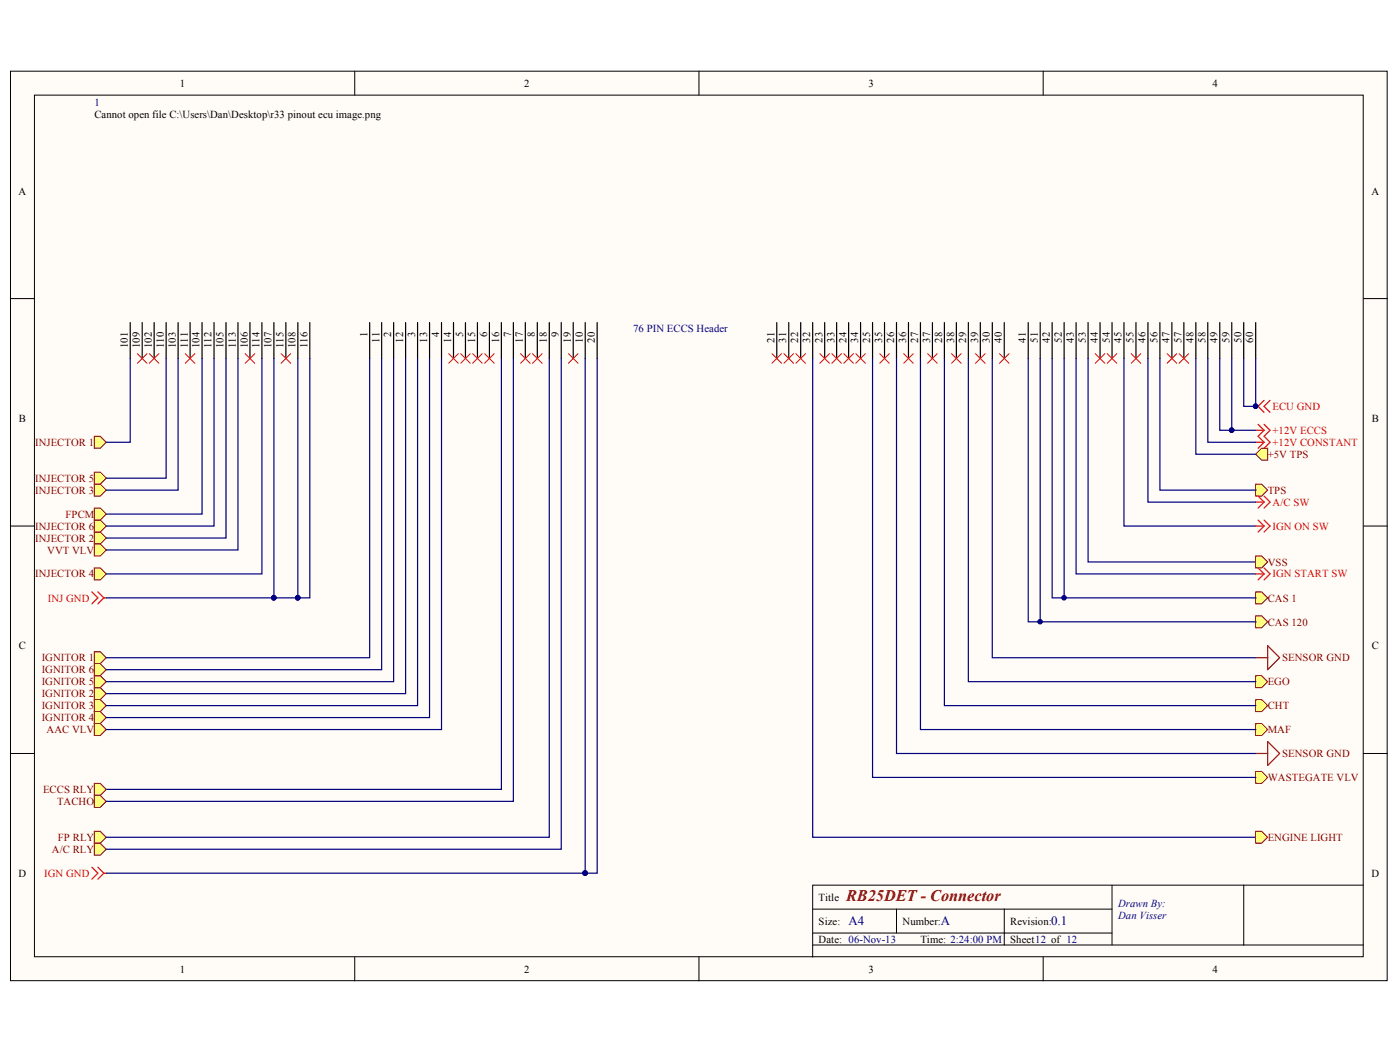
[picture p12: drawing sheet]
<svg xmlns="http://www.w3.org/2000/svg" width="271mm" height="204mm" viewBox="0 0 271 204" stroke-linecap="round" stroke-linejoin="round" font-family="sans-serif">
<defs><g id="words">
<text font-size="3.1" fill="#800000" x="163.8" y="174.3">RB25DET - Connector</text>
<g font-size="2.5" fill="#000080">
<text x="164.2" y="179">A4</text>
<text x="182.1" y="179">A</text>
<text x="203.4" y="179">0.1</text>
</g>
<g font-size="2.1">
<text x="34.8" y="16.8">1</text>
<text x="101.4" y="16.8">2</text>
<text x="168.1" y="16.8">3</text>
<text x="234.7" y="16.8">4</text>
<text x="18.3" y="22.8">Cannot open file C:\Users\Dan\Desktop\r33 pinout ecu image.png</text>
<text x="3.6" y="37.6">A</text>
<text x="265.4" y="37.6">A</text>
<text x="71.1" y="65.3" transform="rotate(-90 71.1 65.3)">1</text>
<text x="75.7" y="65.3" transform="rotate(-90 75.7 65.3)">2</text>
<text x="80.4" y="65.3" transform="rotate(-90 80.4 65.3)">3</text>
<text x="85" y="65.3" transform="rotate(-90 85 65.3)">4</text>
<text x="89.6" y="65.3" transform="rotate(-90 89.6 65.3)">5</text>
<text x="94.3" y="65.3" transform="rotate(-90 94.3 65.3)">6</text>
<text x="98.9" y="65.3" transform="rotate(-90 98.9 65.3)">7</text>
<text x="103.5" y="65.3" transform="rotate(-90 103.5 65.3)">8</text>
<text x="108.2" y="65.3" transform="rotate(-90 108.2 65.3)">9</text>
<text x="24.7" y="67.4" transform="rotate(-90 24.7 67.4)">101</text>
<text x="27.1" y="67.4" transform="rotate(-90 27.1 67.4)">109</text>
<text x="29.4" y="67.4" transform="rotate(-90 29.4 67.4)">102</text>
<text x="31.7" y="67.4" transform="rotate(-90 31.7 67.4)">110</text>
<text x="34" y="67.4" transform="rotate(-90 34 67.4)">103</text>
<text x="36.4" y="67.4" transform="rotate(-90 36.4 67.4)">111</text>
<text x="38.6" y="67.4" transform="rotate(-90 38.6 67.4)">104</text>
<text x="41" y="67.4" transform="rotate(-90 41 67.4)">112</text>
<text x="43.3" y="67.4" transform="rotate(-90 43.3 67.4)">105</text>
<text x="45.6" y="67.4" transform="rotate(-90 45.6 67.4)">113</text>
<text x="47.9" y="67.4" transform="rotate(-90 47.9 67.4)">106</text>
<text x="50.2" y="67.4" transform="rotate(-90 50.2 67.4)">114</text>
<text x="52.5" y="67.4" transform="rotate(-90 52.5 67.4)">107</text>
<text x="54.9" y="67.4" transform="rotate(-90 54.9 67.4)">115</text>
<text x="57.2" y="67.4" transform="rotate(-90 57.2 67.4)">108</text>
<text x="59.5" y="67.4" transform="rotate(-90 59.5 67.4)">116</text>
<text x="73.4" y="66.3" transform="rotate(-90 73.4 66.3)">11</text>
<text x="78" y="66.3" transform="rotate(-90 78 66.3)">12</text>
<text x="82.7" y="66.3" transform="rotate(-90 82.7 66.3)">13</text>
<text x="87.3" y="66.3" transform="rotate(-90 87.3 66.3)">14</text>
<text x="91.9" y="66.3" transform="rotate(-90 91.9 66.3)">15</text>
<text x="96.6" y="66.3" transform="rotate(-90 96.6 66.3)">16</text>
<text x="101.2" y="66.3" transform="rotate(-90 101.2 66.3)">17</text>
<text x="105.8" y="66.3" transform="rotate(-90 105.8 66.3)">18</text>
<text x="110.5" y="66.3" transform="rotate(-90 110.5 66.3)">19</text>
<text x="112.8" y="66.3" transform="rotate(-90 112.8 66.3)">10</text>
<text x="115.1" y="66.3" transform="rotate(-90 115.1 66.3)">20</text>
<text x="149.9" y="66.3" transform="rotate(-90 149.9 66.3)">21</text>
<text x="152.2" y="66.3" transform="rotate(-90 152.2 66.3)">31</text>
<text x="154.5" y="66.3" transform="rotate(-90 154.5 66.3)">22</text>
<text x="156.8" y="66.3" transform="rotate(-90 156.8 66.3)">32</text>
<text x="159.1" y="66.3" transform="rotate(-90 159.1 66.3)">23</text>
<text x="161.5" y="66.3" transform="rotate(-90 161.5 66.3)">33</text>
<text x="163.8" y="66.3" transform="rotate(-90 163.8 66.3)">24</text>
<text x="166.1" y="66.3" transform="rotate(-90 166.1 66.3)">34</text>
<text x="168.4" y="66.3" transform="rotate(-90 168.4 66.3)">25</text>
<text x="170.7" y="66.3" transform="rotate(-90 170.7 66.3)">35</text>
<text x="173" y="66.3" transform="rotate(-90 173 66.3)">26</text>
<text x="175.4" y="66.3" transform="rotate(-90 175.4 66.3)">36</text>
<text x="177.7" y="66.3" transform="rotate(-90 177.7 66.3)">27</text>
<text x="180" y="66.3" transform="rotate(-90 180 66.3)">37</text>
<text x="182.3" y="66.3" transform="rotate(-90 182.3 66.3)">28</text>
<text x="184.6" y="66.3" transform="rotate(-90 184.6 66.3)">38</text>
<text x="187" y="66.3" transform="rotate(-90 187 66.3)">29</text>
<text x="189.3" y="66.3" transform="rotate(-90 189.3 66.3)">39</text>
<text x="191.6" y="66.3" transform="rotate(-90 191.6 66.3)">30</text>
<text x="193.9" y="66.3" transform="rotate(-90 193.9 66.3)">40</text>
<text x="198.5" y="66.3" transform="rotate(-90 198.5 66.3)">41</text>
<text x="200.9" y="66.3" transform="rotate(-90 200.9 66.3)">51</text>
<text x="203.1" y="66.3" transform="rotate(-90 203.1 66.3)">42</text>
<text x="205.5" y="66.3" transform="rotate(-90 205.5 66.3)">52</text>
<text x="207.8" y="66.3" transform="rotate(-90 207.8 66.3)">43</text>
<text x="210.1" y="66.3" transform="rotate(-90 210.1 66.3)">53</text>
<text x="212.4" y="66.3" transform="rotate(-90 212.4 66.3)">44</text>
<text x="214.8" y="66.3" transform="rotate(-90 214.8 66.3)">54</text>
<text x="217.1" y="66.3" transform="rotate(-90 217.1 66.3)">45</text>
<text x="219.4" y="66.3" transform="rotate(-90 219.4 66.3)">55</text>
<text x="221.7" y="66.3" transform="rotate(-90 221.7 66.3)">46</text>
<text x="224" y="66.3" transform="rotate(-90 224 66.3)">56</text>
<text x="226.4" y="66.3" transform="rotate(-90 226.4 66.3)">47</text>
<text x="228.6" y="66.3" transform="rotate(-90 228.6 66.3)">57</text>
<text x="231" y="66.3" transform="rotate(-90 231 66.3)">48</text>
<text x="233.3" y="66.3" transform="rotate(-90 233.3 66.3)">58</text>
<text x="235.6" y="66.3" transform="rotate(-90 235.6 66.3)">49</text>
<text x="237.9" y="66.3" transform="rotate(-90 237.9 66.3)">59</text>
<text x="240.3" y="66.3" transform="rotate(-90 240.3 66.3)">50</text>
<text x="242.5" y="66.3" transform="rotate(-90 242.5 66.3)">60</text>
<text x="3.6" y="81.6">B</text>
<text x="265.5" y="81.6">B</text>
<text x="3.6" y="125.6">C</text>
<text x="265.5" y="125.6">C</text>
<text x="3.6" y="169.6">D</text>
<text x="265.4" y="169.6">D</text>
<text x="158.4" y="174.3">Title</text>
<text x="158.4" y="178.9">Size:</text>
<text x="174.7" y="178.9">Number:</text>
<text x="195.5" y="178.9">Revision:</text>
<text x="158.4" y="182.4">Date: 06-Nov-13</text>
<text x="178.1" y="182.4">Time: 2:24:00 PM</text>
<text x="195.5" y="182.4">Sheet12 of 12</text>
<text x="34.8" y="188.2">1</text>
<text x="101.4" y="188.2">2</text>
<text x="168.1" y="188.2">3</text>
<text x="234.7" y="188.2">4</text>
</g>
<g font-size="2.1" fill="#000080">
<text x="18.3" y="20.5">1</text>
<text x="122.5" y="64.3">76 PIN ECCS Header</text>
<text x="216.4" y="175.4">Drawn By:</text>
<text x="216.4" y="177.7">Dan Visser</text>
</g>
<g font-size="2.1" fill="#f00">
<text x="246.3" y="84">+12V ECCS</text>
<text x="246.3" y="79.3">ECU GND</text>
<text x="246.3" y="86.3">+12V CONSTANT</text>
<text x="246.3" y="97.9">A/C SW</text>
<text x="246.3" y="102.5">IGN ON SW</text>
<text x="246.3" y="111.7">IGN START SW</text>
<text x="9.3" y="116.4">INJ GND</text>
<text x="8.5" y="169.6">IGN GND</text>
</g>
<g font-size="2.1" fill="#800000">
<text x="6.8" y="86.3">INJECTOR 1</text>
<text x="245.3" y="88.6">+5V TPS</text>
<text x="6.8" y="95.5">INJECTOR 3</text>
<text x="6.8" y="93.2">INJECTOR 5</text>
<text x="245.3" y="95.5">TPS</text>
<text x="12.7" y="100.1">FPCM</text>
<text x="6.8" y="104.8">INJECTOR 2</text>
<text x="6.8" y="102.5">INJECTOR 6</text>
<text x="9.1" y="107.1">VVT VLV</text>
<text x="6.8" y="111.7">INJECTOR 4</text>
<text x="245.3" y="109.4">VSS</text>
<text x="245.3" y="116.4">CAS 1</text>
<text x="245.3" y="121">CAS 120</text>
<text x="8.1" y="127.9">IGNITOR 1</text>
<text x="8.1" y="130.3">IGNITOR 6</text>
<text x="248.1" y="127.9">SENSOR GND</text>
<text x="8.1" y="134.9">IGNITOR 2</text>
<text x="8.1" y="137.2">IGNITOR 3</text>
<text x="8.1" y="132.6">IGNITOR 5</text>
<text x="245.3" y="137.2">CHT</text>
<text x="245.3" y="132.6">EGO</text>
<text x="8.1" y="139.5">IGNITOR 4</text>
<text x="9" y="141.8">AAC VLV</text>
<text x="245.3" y="141.8">MAF</text>
<text x="248.1" y="146.5">SENSOR GND</text>
<text x="8.3" y="153.4">ECCS RLY</text>
<text x="11" y="155.8">TACHO</text>
<text x="245.3" y="151.1">WASTEGATE VLV</text>
<text x="10.1" y="165">A/C RLY</text>
<text x="11.2" y="162.7">FP RLY</text>
<text x="245.3" y="162.7">ENGINE LIGHT</text>
</g>
</g></defs>
<g fill="#fffcf8" stroke="#000" stroke-width=".19">
<path d="M2 13.8h266.4v175.9h-266.4z"/>
<path d="M6.7 18.4h257.1v166.7h-257.1z"/>
</g>
<g fill="none" stroke="#000" stroke-width=".19">
<path d="M68.6 13.8v4.6M135.3 13.8v4.6M201.9 13.8v4.6M2 57.8h4.7M263.9 57.8h4.6M2 101.8h4.7M263.9 101.8h4.6M2 145.8h4.7M263.9 145.8h4.6M157.3 175.9h57.9M173.5 175.9v4.6M194.3 175.9v6.9"/>
<path d="M215.2 171.2v11.6M240.7 171.2h-83.4v13.9M263.9 171.2h-23.2v11.6M68.6 185.1v4.7M135.3 185.1v4.7M157.3 182.8h106.6M157.3 180.5h57.9M201.9 185.1v4.7"/>
</g>
<g fill="none" stroke="#f00" stroke-width=".23">
<path d="M243 78.6h.5M243.5 78.6l1.1 1.2M244.6 77.5l-1.1 1.1M245.8 77.5l-1.2 1.1 1.2 1.2M243 85.6h1.6M243 83.2h1.6M243.5 82.1l1.1 1.1M244.6 85.6l-1.1 1.1M244.6 83.2l-1.1 1.2 1.1 1.2M244.6 82.1l1.2 1.1-1.2 1.2 1.2 1.2-1.2 1.1M17.8 114.5l1.1 1.2-1.1 1.1M18.9 114.5l1.2 1.2"/>
<path d="M20.1 115.7l-1.2 1.1M20.1 115.7h.5"/>
</g>
<circle cx="243" cy="78.6" r=".44" fill="#000080" stroke="#000080" stroke-width=".19"/>
<g fill="#ffff80" stroke="#800000" stroke-width=".19">
<path d="M18.2 84.4h1.2l1.2 1.2-1.2 1.1h-1.2z" fill-rule="evenodd"/>
<path d="M18.2 102.9h1.2l1.2 1.2-1.2 1.1h-1.2z" fill-rule="evenodd"/>
<path d="M18.2 93.7h1.2l1.2 1.1-1.2 1.2h-1.2z" fill-rule="evenodd"/>
<path d="M18.2 109.9h1.2l1.2 1.1-1.2 1.2h-1.2z" fill-rule="evenodd"/>
<path d="M18.2 91.3h1.2l1.2 1.2-1.2 1.2h-1.2z" fill-rule="evenodd"/>
<path d="M18.2 100.6h1.2l1.2 1.2-1.2 1.1h-1.2z" fill-rule="evenodd"/>
<path d="M18.2 160.8h1.2l1.2 1.2-1.2 1.1h-1.2z" fill-rule="evenodd"/>
<path d="M18.2 126.1h1.2l1.2 1.1-1.2 1.2h-1.2z" fill-rule="evenodd"/>
<path d="M243 135.3h1.2l1.1 1.2-1.1 1.2h-1.2z" fill-rule="evenodd"/>
<path d="M243 93.7h1.2l1.1 1.1-1.1 1.2h-1.2z" fill-rule="evenodd"/>
<path d="M243 130.7h1.2l1.1 1.2-1.1 1.1h-1.2z" fill-rule="evenodd"/>
<path d="M243 87.9l1.2-1.2h1.1v2.3h-1.1z" fill-rule="evenodd"/>
<path d="M18.2 133h1.2l1.2 1.2-1.2 1.1h-1.2z" fill-rule="evenodd"/>
<path d="M18.2 135.3h1.2l1.2 1.2-1.2 1.2h-1.2z" fill-rule="evenodd"/>
<path d="M18.2 137.7h1.2l1.2 1.1-1.2 1.2h-1.2z" fill-rule="evenodd"/>
<path d="M18.2 130.7h1.2l1.2 1.2-1.2 1.1h-1.2z" fill-rule="evenodd"/>
<path d="M18.2 128.4h1.2l1.2 1.2-1.2 1.1h-1.2z" fill-rule="evenodd"/>
</g>
<path d="M243 145.8h2.3M245.3 143.5l2.3 2.3-2.3 2.3z" fill="none" stroke="#800000" stroke-width=".23"/>
<g fill="none" stroke="#000" stroke-width=".23">
<path d="M25.2 62.4v6.9M27.5 62.4v6.9M29.8 62.4v6.9M32.2 62.4v6.9M34.5 62.4v6.9M36.8 62.4v6.9M39.1 62.4v6.9M41.4 62.4v6.9M43.7 62.4v6.9M46.1 62.4v6.9M48.4 62.4v6.9M50.7 62.4v6.9"/>
<path d="M53 62.4v6.9M55.3 62.4v6.9M57.6 62.4v6.9M60 62.4v6.9M71.5 62.4v6.9M73.9 62.4v6.9M76.2 62.4v6.9M78.5 62.4v6.9M80.8 62.4v6.9M83.1 62.4v6.9M85.4 62.4v6.9M87.8 62.4v6.9"/>
<path d="M90.1 62.4v6.9M92.4 62.4v6.9M94.7 62.4v6.9M97 62.4v6.9M99.3 62.4v6.9M101.7 62.4v6.9M104 62.4v6.9M106.3 62.4v6.9M108.6 62.4v6.9M110.9 62.4v6.9M113.2 62.4v6.9M115.6 62.4v6.9"/>
<path d="M150.3 62.4v6.9M152.6 62.4v6.9M155 62.4v6.9M157.3 62.4v6.9M159.6 62.4v6.9M161.9 62.4v6.9M164.2 62.4v6.9M166.5 62.4v6.9M168.9 62.4v6.9M171.2 62.4v6.9M173.5 62.4v6.9M175.8 62.4v6.9"/>
<path d="M178.1 62.4v6.9M180.4 62.4v6.9M182.8 62.4v6.9M185.1 62.4v6.9M187.4 62.4v6.9M189.7 62.4v6.9M192 62.4v6.9M194.3 62.4v6.9M199 62.4v6.9M201.3 62.4v6.9M203.6 62.4v6.9M205.9 62.4v6.9"/>
<path d="M208.3 62.4v6.9M210.6 62.4v6.9M212.9 62.4v6.9M215.2 62.4v6.9M217.5 62.4v6.9M219.8 62.4v6.9M222.2 62.4v6.9M224.5 62.4v6.9M226.8 62.4v6.9M229.1 62.4v6.9M231.4 62.4v6.9M233.7 62.4v6.9"/>
<path d="M236.1 62.4v6.9M238.4 62.4v6.9M240.7 62.4v6.9M243 62.4v6.9"/>
</g>
<g fill="none" stroke="#000080" stroke-width=".23">
<path d="M25.2 69.3v16.3h-4.6M32.2 69.3v23.2h-11.6M34.5 69.3v25.5h-13.9M41.4 69.3v32.5h-20.8M43.7 69.3v34.8h-23.1M50.7 69.3v41.7h-30.1M53 69.3v46.4M57.6 69.3v46.4M60 69.3v46.4h-2.4M71.5 69.3v57.9h-50.9M73.9 69.3v60.3h-53.3M76.2 69.3v62.6h-55.6"/>
<path d="M78.5 69.3v64.9h-57.9M80.8 69.3v67.2h-60.2M83.1 69.3v69.5h-62.5M113.2 69.3v99.6M115.6 69.3v99.6h-2.4M20.6 115.7h37M20.6 168.9h92.6"/>
</g>
<g fill="#000080" stroke="#000080" stroke-width=".19">
<circle cx="57.6" cy="115.6" r=".44"/>
<circle cx="53" cy="115.6" r=".44"/>
<circle cx="113.2" cy="168.9" r=".44"/>
</g>
<path d="M17.8 167.8l1.1 1.1-1.1 1.2M18.9 167.8l1.2 1.1M20.1 168.9l-1.2 1.2M20.1 168.9h.5" fill="none" stroke="#f00" stroke-width=".23"/>
<path d="M243 149.2h1.2l1.1 1.2-1.1 1.2h-1.2z" fill-rule="evenodd" fill="#ffff80" stroke="#800000" stroke-width=".19"/>
<path d="M168.9 69.3v81.1h74.1M173.5 69.3v76.5h69.5" fill="none" stroke="#000080" stroke-width=".23"/>
<path d="M243 140h1.2l1.1 1.1-1.1 1.2h-1.2z" fill-rule="evenodd" fill="#ffff80" stroke="#800000" stroke-width=".19"/>
<path d="M157.3 69.3v92.7h85.7M178.1 69.3v71.8h64.9M182.8 69.3v67.2h60.2M187.4 69.3v62.6h55.6M192 69.3v57.9h51" fill="none" stroke="#000080" stroke-width=".23"/>
<path d="M243 127.2h2.3M245.3 124.9l2.3 2.3-2.3 2.4z" fill="none" stroke="#800000" stroke-width=".23"/>
<g fill="none" stroke="#f00" stroke-width=".19">
<path d="M151.7 68.4l1.9 1.9M153.6 68.4l-1.9 1.9M165.6 68.4l1.9 1.9M167.5 68.4l-1.9 1.9M170.3 68.4l1.8 1.9M172.1 68.4l-1.8 1.9M174.9 68.4l1.8 1.9M176.7 68.4l-1.8 1.9M179.5 68.4l1.9 1.9M181.4 68.4l-1.9 1.9M184.2 68.4l1.8 1.9M186 68.4l-1.8 1.9"/>
<path d="M188.8 68.4l1.8 1.9M190.6 68.4l-1.8 1.9M193.4 68.4l1.9 1.9M195.3 68.4l-1.9 1.9"/>
</g>
<path d="M243 160.8h1.2l1.1 1.2-1.1 1.1h-1.2z" fill-rule="evenodd" fill="#ffff80" stroke="#800000" stroke-width=".19"/>
<path d="M26.6 68.4l1.8 1.9M28.4 68.4l-1.8 1.9M28.9 68.4l1.9 1.9M30.8 68.4l-1.9 1.9M35.9 68.4l1.8 1.9M37.7 68.4l-1.8 1.9M47.4 68.4l1.9 1.9M49.3 68.4l-1.9 1.9M54.4 68.4l1.8 1.9M56.2 68.4l-1.8 1.9" fill="none" stroke="#f00" stroke-width=".19"/>
<path d="M46.1 69.3v37.1h-25.5" fill="none" stroke="#000080" stroke-width=".23"/>
<path d="M18.2 105.2h1.2l1.2 1.2-1.2 1.2h-1.2z" fill-rule="evenodd" fill="#ffff80" stroke="#800000" stroke-width=".19"/>
<path d="M39.1 69.3v30.2h-18.5" fill="none" stroke="#000080" stroke-width=".23"/>
<g fill="#ffff80" stroke="#800000" stroke-width=".19">
<path d="M18.2 98.3h1.2l1.2 1.2-1.2 1.1h-1.2z" fill-rule="evenodd"/>
<path d="M18.2 140h1.2l1.2 1.1-1.2 1.2h-1.2z" fill-rule="evenodd"/>
</g>
<path d="M85.4 69.3v71.8h-64.8M97 69.3v83.4h-76.4" fill="none" stroke="#000080" stroke-width=".23"/>
<path d="M86.8 68.4l1.9 1.9M88.7 68.4l-1.9 1.9M89.2 68.4l1.8 1.9M91 68.4l-1.8 1.9M91.5 68.4l1.8 1.9M93.3 68.4l-1.8 1.9M93.8 68.4l1.8 1.9M95.6 68.4l-1.8 1.9" fill="none" stroke="#f00" stroke-width=".19"/>
<g fill="#ffff80" stroke="#800000" stroke-width=".19">
<path d="M18.2 151.6h1.2l1.2 1.1-1.2 1.2h-1.2z" fill-rule="evenodd"/>
<path d="M18.2 153.9h1.2l1.2 1.1-1.2 1.2h-1.2z" fill-rule="evenodd"/>
</g>
<path d="M99.3 69.3v85.7h-78.7M106.3 69.3v92.7h-85.7" fill="none" stroke="#000080" stroke-width=".23"/>
<path d="M100.7 68.4l1.9 1.9M102.6 68.4l-1.9 1.9M103.1 68.4l1.8 1.9M104.9 68.4l-1.8 1.9" fill="none" stroke="#f00" stroke-width=".19"/>
<path d="M18.2 163.1h1.2l1.2 1.2-1.2 1.2h-1.2z" fill-rule="evenodd" fill="#ffff80" stroke="#800000" stroke-width=".19"/>
<path d="M108.6 69.3v95h-88" fill="none" stroke="#000080" stroke-width=".23"/>
<path d="M110 68.4l1.9 1.9M111.9 68.4l-1.9 1.9" fill="none" stroke="#f00" stroke-width=".19"/>
<path d="M243 119.1h1.2l1.1 1.2-1.1 1.2h-1.2z" fill-rule="evenodd" fill="#ffff80" stroke="#800000" stroke-width=".19"/>
<path d="M199 69.3v51h44M201.3 69.3v51" fill="none" stroke="#000080" stroke-width=".23"/>
<circle cx="201.3" cy="120.3" r=".44" fill="#000080" stroke="#000080" stroke-width=".19"/>
<path d="M243 114.5h1.2l1.1 1.2-1.1 1.1h-1.2z" fill-rule="evenodd" fill="#ffff80" stroke="#800000" stroke-width=".19"/>
<path d="M203.6 69.3v46.4h39.4M205.9 69.3v46.4M208.3 69.3v41.7h34.7M210.6 69.3v39.4h32.4M217.5 69.3v32.5h25.5M224.5 69.3v25.5h18.5M231.4 69.3v18.6h11.6M233.7 69.3v16.3h9.3M236.1 69.3v13.9h2.3v-13.9M240.7 69.3v9.3h2.3v-9.3M238.4 83.2h4.6" fill="none" stroke="#000080" stroke-width=".23"/>
<g fill="#000080" stroke="#000080" stroke-width=".19">
<circle cx="205.9" cy="115.6" r=".44"/>
<circle cx="243" cy="78.6" r=".44"/>
<circle cx="238.4" cy="83.2" r=".44"/>
</g>
<path d="M161 68.4l1.8 1.9M162.8 68.4l-1.8 1.9M212 68.4l1.8 1.9M213.8 68.4l-1.8 1.9M214.3 68.4l1.8 1.9M216.1 68.4l-1.8 1.9M218.9 68.4l1.9 1.9M220.8 68.4l-1.9 1.9M225.9 68.4l1.8 1.9M227.7 68.4l-1.8 1.9M228.2 68.4l1.8 1.9M230 68.4l-1.8 1.9" fill="none" stroke="#f00" stroke-width=".19"/>
<path d="M243 101.8h1.6M243 111h1.6M243.5 100.6l1.1 1.2M243.5 109.9l1.1 1.1M244.6 101.8l-1.1 1.1M244.6 100.6l1.2 1.2-1.2 1.1M244.6 111l-1.1 1.2M244.6 109.9l1.2 1.1-1.2 1.2" fill="none" stroke="#f00" stroke-width=".23"/>
<path d="M243 107.6h1.2l1.1 1.1-1.1 1.2h-1.2z" fill-rule="evenodd" fill="#ffff80" stroke="#800000" stroke-width=".19"/>
<path d="M149.4 68.4l1.9 1.9M151.3 68.4l-1.9 1.9M154 68.4l1.9 1.9M155.9 68.4l-1.9 1.9M158.7 68.4l1.8 1.9M160.5 68.4l-1.8 1.9M163.3 68.4l1.9 1.9M165.2 68.4l-1.9 1.9" fill="none" stroke="#f00" stroke-width=".19"/>
<path d="M243 97.1h1.6M243.5 96l1.1 1.1M244.6 97.1l-1.1 1.2M244.6 96l1.2 1.1-1.2 1.2" fill="none" stroke="#f00" stroke-width=".23"/>
<path d="M222.2 69.3v27.8h20.8" fill="none" stroke="#000080" stroke-width=".23"/>
<use href="#words"/>
</svg>
